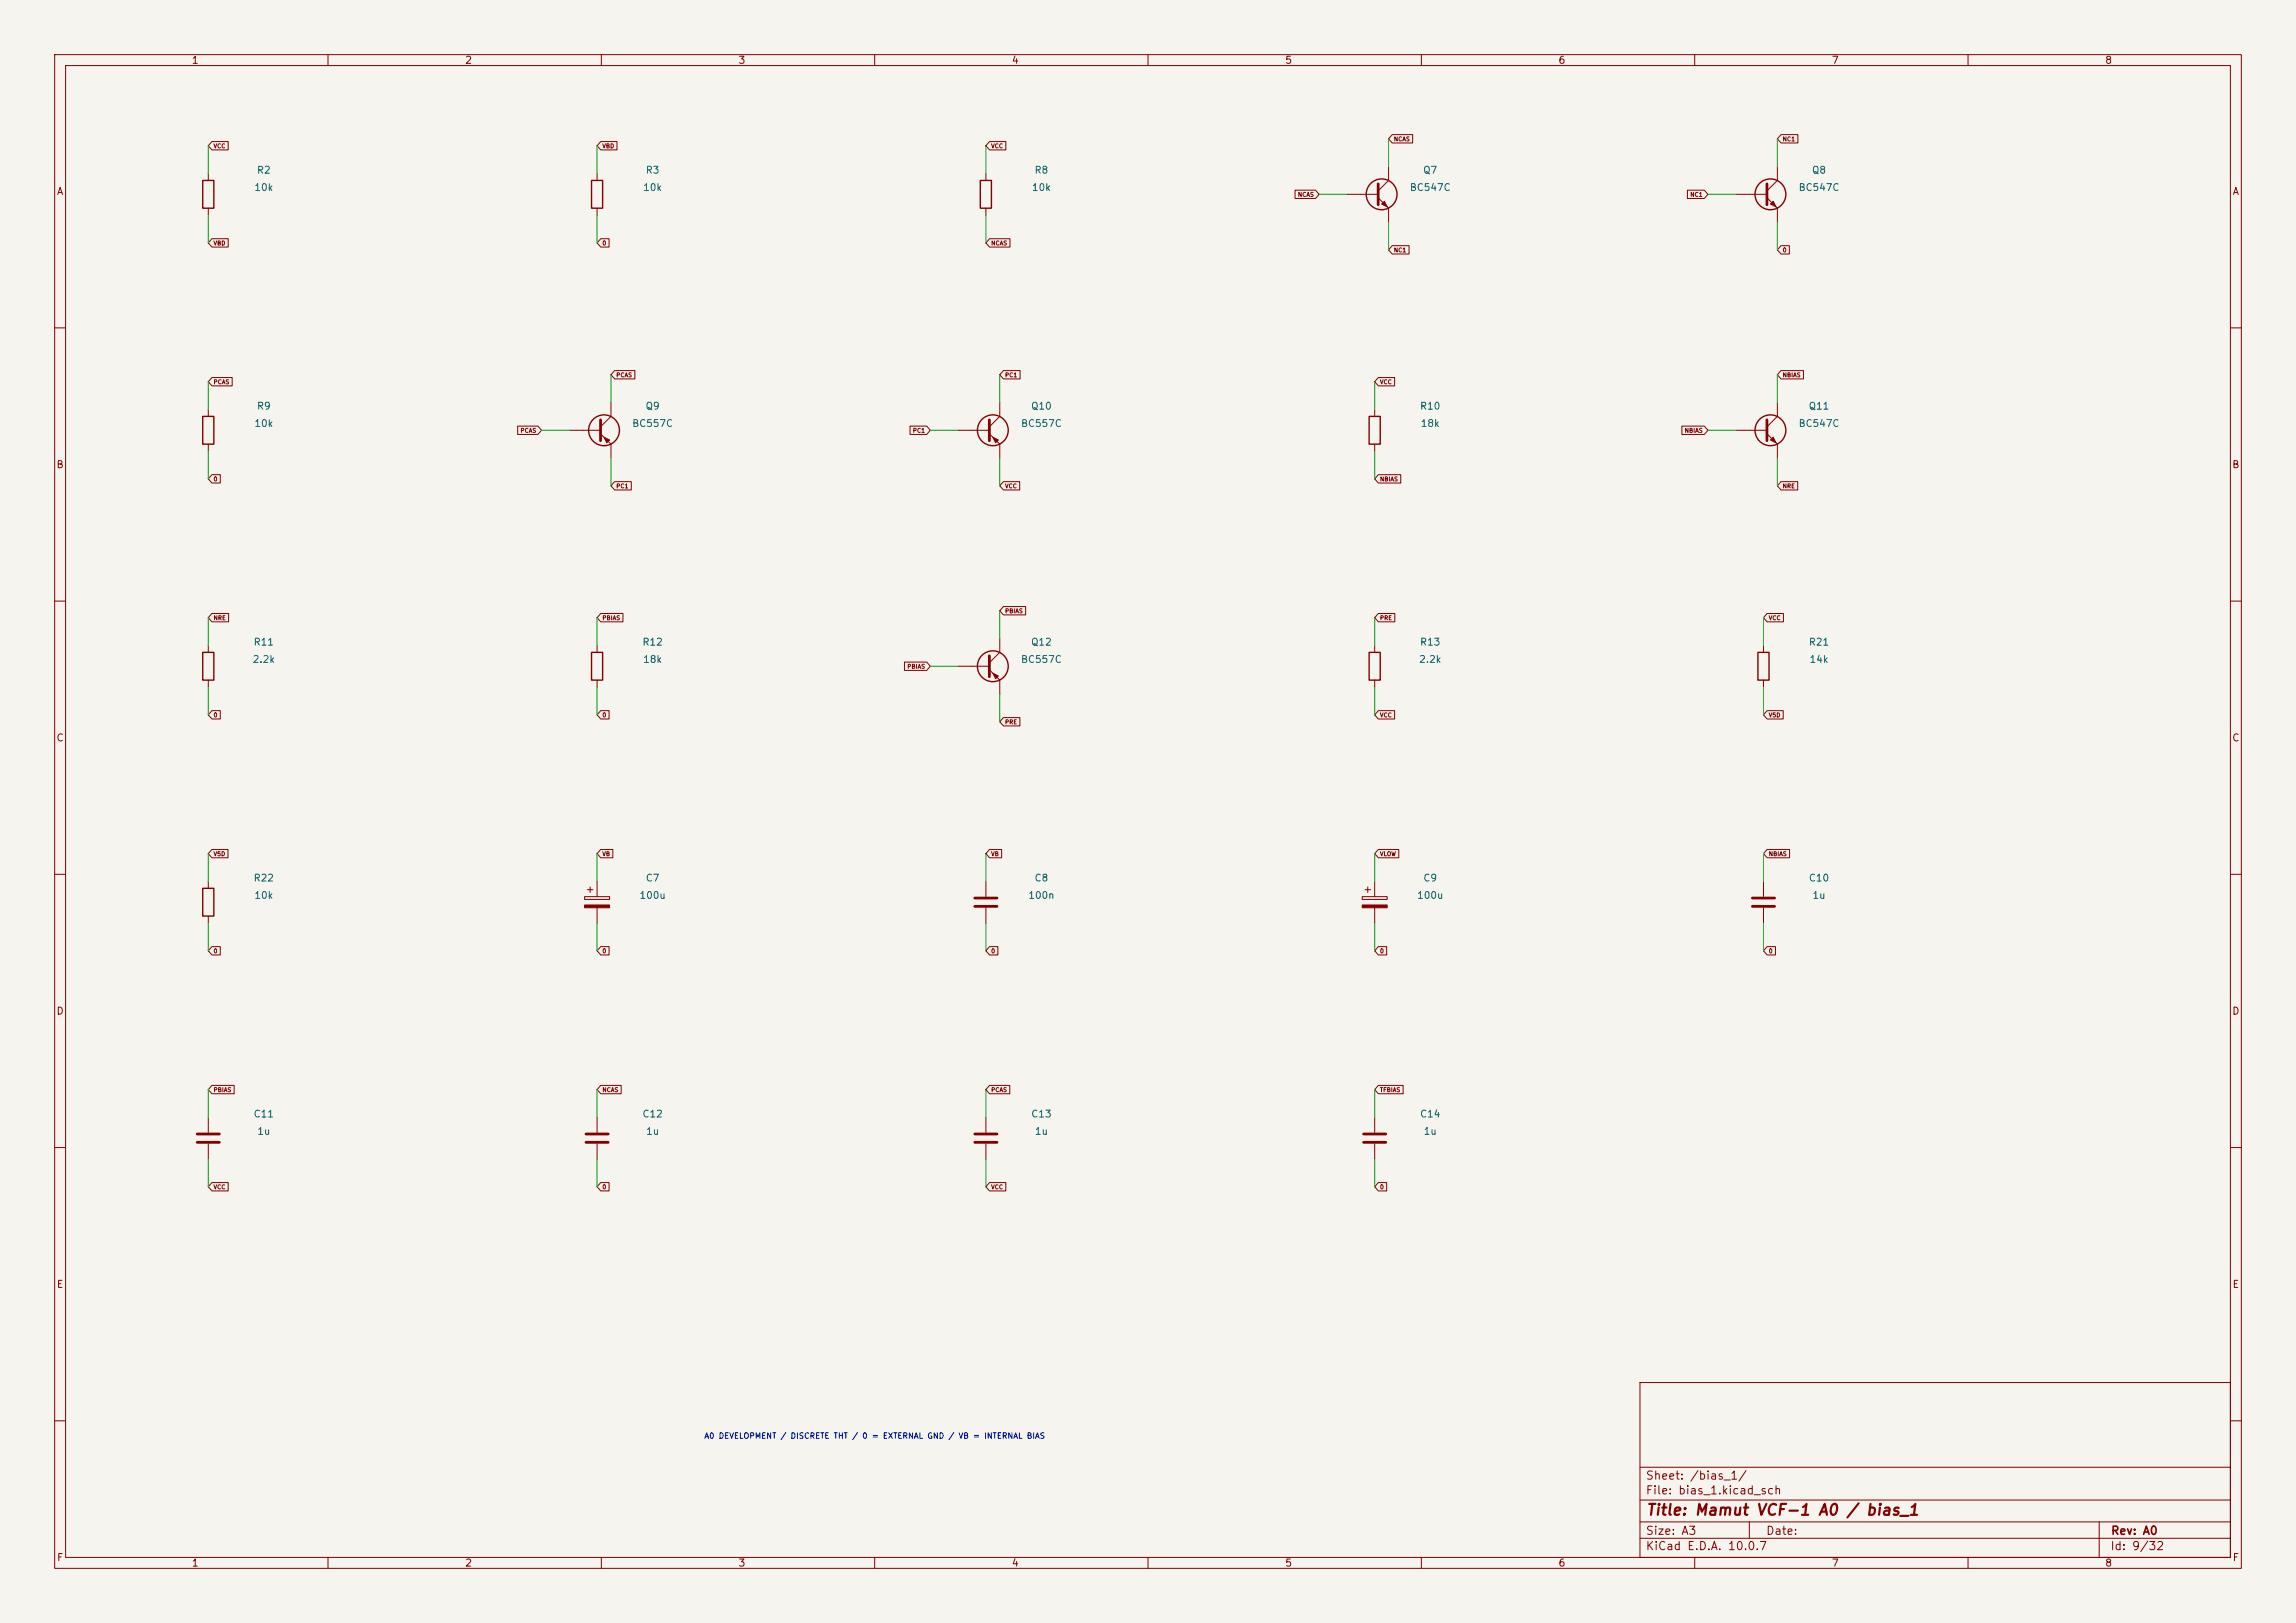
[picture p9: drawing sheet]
<svg xmlns="http://www.w3.org/2000/svg" width="420mm" height="297mm" viewBox="0 0 420 297" stroke-linecap="round" stroke-linejoin="round" font-family="sans-serif">
<defs><g id="words">
<text font-size="2" fill="#840000" x="301" y="277.8">Title: Mamut VCF-1 A0 / bias_1</text>
<g font-size="1.5" fill="#840000">
<text x="300.9" y="273.8">File: bias_1.kicad_sch</text>
<text x="300.9" y="271.1">Sheet: /bias_1/</text>
<text x="300.9" y="281.2">Size: A3</text>
<text x="322.9" y="281.2">Date:</text>
<text x="386" y="281.2">Rev: A0</text>
<text x="300.9" y="284">KiCad E.D.A. 10.0.7</text>
<text x="385.9" y="284">Id: 9/32</text>
</g>
<g font-size="1.3" fill="#840000">
<text x="35" y="12">1</text>
<text x="85" y="12">2</text>
<text x="135" y="12">3</text>
<text x="185" y="12">4</text>
<text x="235" y="12">5</text>
<text x="285" y="12">6</text>
<text x="335" y="12">7</text>
<text x="385" y="12">8</text>
<text x="10.3" y="36">A</text>
<text x="408.3" y="36">A</text>
<text x="10.2" y="86">B</text>
<text x="408.2" y="86">B</text>
<text x="10.2" y="136">C</text>
<text x="408.2" y="136">C</text>
<text x="10.2" y="186">D</text>
<text x="408.2" y="186">D</text>
<text x="10.3" y="236">E</text>
<text x="408.3" y="236">E</text>
<text x="10.3" y="286">F</text>
<text x="35" y="287">1</text>
<text x="85" y="287">2</text>
<text x="135" y="287">3</text>
<text x="185" y="287">4</text>
<text x="235" y="287">5</text>
<text x="285" y="287">6</text>
<text x="335" y="287">7</text>
<text x="385" y="287">8</text>
<text x="408.3" y="286">F</text>
</g>
<g font-size="1.3" fill="#006464">
<text x="46.4" y="35.3">10k</text>
<text x="46.9" y="32.1">R2</text>
<text x="117.5" y="35.3">10k</text>
<text x="118" y="32.1">R3</text>
<text x="188.6" y="35.3">10k</text>
<text x="189.1" y="32.1">R8</text>
<text x="257.8" y="35.3">BC547C</text>
<text x="260.2" y="32.1">Q7</text>
<text x="328.9" y="35.3">BC547C</text>
<text x="331.3" y="32.1">Q8</text>
<text x="46.9" y="75.3">R9</text>
<text x="118" y="75.3">Q9</text>
<text x="188.5" y="75.3">Q10</text>
<text x="259.6" y="75.3">R10</text>
<text x="330.7" y="75.3">Q11</text>
<text x="46.4" y="78.4">10k</text>
<text x="115.5" y="78.4">BC557C</text>
<text x="186.7" y="78.4">BC557C</text>
<text x="259.8" y="78.4">18k</text>
<text x="328.9" y="78.4">BC547C</text>
<text x="46.3" y="118.4">R11</text>
<text x="117.4" y="118.4">R12</text>
<text x="188.5" y="118.4">Q12</text>
<text x="259.6" y="118.4">R13</text>
<text x="330.8" y="118.4">R21</text>
<text x="46.1" y="121.6">2.2k</text>
<text x="117.5" y="121.6">18k</text>
<text x="186.7" y="121.6">BC557C</text>
<text x="259.5" y="121.6">2.2k</text>
<text x="330.9" y="121.6">14k</text>
<text x="46.3" y="161.6">R22</text>
<text x="118" y="161.6">C7</text>
<text x="189.1" y="161.6">C8</text>
<text x="260.3" y="161.6">C9</text>
<text x="330.8" y="161.6">C10</text>
<text x="46.4" y="164.8">10k</text>
<text x="116.9" y="164.8">100u</text>
<text x="188" y="164.8">100n</text>
<text x="259.1" y="164.8">100u</text>
<text x="331.4" y="164.8">1u</text>
<text x="46.3" y="204.8">C11</text>
<text x="47" y="208">1u</text>
<text x="117.4" y="204.8">C12</text>
<text x="118.1" y="208">1u</text>
<text x="188.5" y="204.8">C13</text>
<text x="189.2" y="208">1u</text>
<text x="259.6" y="204.8">C14</text>
<text x="260.3" y="208">1u</text>
</g>
<text font-size="1" fill="#0000c2" x="128.7" y="263.5">A0 DEVELOPMENT / DISCRETE THT / 0 = EXTERNAL GND / VB = INTERNAL BIAS</text>
<g font-size=".8" fill="#840000">
<text x="39" y="27.3">VCC</text>
<text x="110.1" y="27.3">VBD</text>
<text x="181.2" y="27.3">VCC</text>
<text x="254.9" y="26">NCAS</text>
<text x="326" y="26">NC1</text>
<text x="237.3" y="36.2">NCAS</text>
<text x="309.1" y="36.2">NC1</text>
<text x="39" y="45.1">VBD</text>
<text x="110.1" y="45.1">0</text>
<text x="181.2" y="45.1">NCAS</text>
<text x="254.9" y="46.3">NC1</text>
<text x="326" y="46.3">0</text>
<text x="39" y="70.5">PCAS</text>
<text x="112.6" y="69.2">PCAS</text>
<text x="183.8" y="69.2">PC1</text>
<text x="252.3" y="70.5">VCC</text>
<text x="326" y="69.2">NBIAS</text>
<text x="95.1" y="79.4">PCAS</text>
<text x="166.9" y="79.4">PC1</text>
<text x="308.1" y="79.4">NBIAS</text>
<text x="39" y="88.3">0</text>
<text x="112.6" y="89.5">PC1</text>
<text x="183.8" y="89.5">VCC</text>
<text x="252.3" y="88.3">NBIAS</text>
<text x="326" y="89.5">NRE</text>
<text x="39" y="113.7">NRE</text>
<text x="110.1" y="113.7">PBIAS</text>
<text x="183.8" y="112.4">PBIAS</text>
<text x="252.3" y="113.7">PRE</text>
<text x="323.5" y="113.7">VCC</text>
<text x="165.9" y="122.5">PBIAS</text>
<text x="39" y="131.4">0</text>
<text x="110.1" y="131.4">0</text>
<text x="252.3" y="131.4">VCC</text>
<text x="323.5" y="131.4">V5D</text>
<text x="183.8" y="132.7">PRE</text>
<text x="39" y="156.8">V5D</text>
<text x="110.1" y="156.8">VB</text>
<text x="181.2" y="156.8">VB</text>
<text x="252.3" y="156.8">VLOW</text>
<text x="323.5" y="156.8">NBIAS</text>
<text x="39" y="174.6">0</text>
<text x="110.1" y="174.6">0</text>
<text x="181.2" y="174.6">0</text>
<text x="252.3" y="174.6">0</text>
<text x="323.5" y="174.6">0</text>
<text x="39" y="200">PBIAS</text>
<text x="110.1" y="200">NCAS</text>
<text x="181.2" y="200">PCAS</text>
<text x="252.3" y="200">TFBIAS</text>
<text x="39" y="217.8">VCC</text>
<text x="110.1" y="217.8">0</text>
<text x="181.2" y="217.8">VCC</text>
<text x="252.3" y="217.8">0</text>
</g>
</g></defs>
<path d="M0 0h420v297h-420z" fill="#f5f4ef" stroke="#f5f4ef" stroke-width=".18"/>
<g fill="none" stroke="#840000" stroke-width=".18">
<path d="M10 10h400v277h-400zM12 12h396v273h-396zM60 10v2M110 10v2M160 10v2M210 10v2M260 10v2M310 10v2M360 10v2M38.1 31.8v1.2M38.1 38.1v1.3M38.8 25.9h2.9v1.5h-2.9l-.7-.7z"/>
<path d="M109.2 31.8v1.2M109.2 38.1v1.3M109.9 25.9h3v1.5h-3l-.7-.7zM180.3 31.8v1.2M180.3 38.1v1.3M181 25.9h3v1.5h-3l-.7-.7zM236.9 34.8h3.7l.7 .8-.7 .7h-3.7zM246.4 35.6h5.7M252.1 36.2l1.9 1.9v2.5M254 30.5v2.5l-1.9 1.9M254.7 24.6h3.7v1.6h-3.7l-.7-.8zM308.7 34.8h3.1l.6 .8-.6 .7h-3.1z"/>
<path d="M317.5 35.6h5.7M323.2 36.2l1.9 1.9v2.5M325.1 30.5v2.5l-1.9 1.9M325.8 24.6h3.1v1.6h-3.1l-.7-.8zM38.8 43.7h2.9v1.5h-2.9l-.7-.7zM109.9 43.7h1.5v1.5h-1.5l-.7-.7zM181 43.7h3.7v1.5h-3.7l-.7-.7zM254.7 45h3.1v1.5h-3.1l-.7-.8zM325.8 45h1.5v1.5h-1.5l-.7-.8zM10 60h2M38.1 74.9v1.3M38.8 69.1h3.7v1.5h-3.7l-.7-.7z"/>
<path d="M94.7 78h3.7l.7 .7-.7 .8h-3.7zM104.1 78.7h5.8M109.9 79.4l1.9 1.9v2.5M111.8 73.7v2.5l-1.9 1.9M112.4 67.8h3.7v1.5h-3.7l-.6-.7zM166.5 78h3l.7 .7-.7 .8h-3zM175.3 78.7h5.7M181 79.4l1.9 1.9v2.5M182.9 73.7v2.5l-1.9 1.9M183.5 67.8h3.1v1.5h-3.1l-.6-.7zM251.5 74.9v1.3M252.1 69.1h3v1.5h-3l-.6-.7z"/>
<path d="M307.7 78h4.1l.6 .7-.6 .8h-4.1zM317.5 78.7h5.7M323.2 79.4l1.9 1.9v2.5M325.1 73.7v2.5l-1.9 1.9M325.8 67.8h4.1v1.5h-4.1l-.7-.7zM408 60h2M38.1 81.3v1.3M38.8 86.9h1.5v1.5h-1.5l-.7-.8zM112.4 88.1h3.1v1.6h-3.1l-.6-.8zM183.5 88.1h3v1.6h-3l-.6-.8zM251.5 81.3v1.3M252.1 86.9h4.1v1.5h-4.1l-.6-.8z"/>
<path d="M325.8 88.1h3v1.6h-3l-.7-.8zM10 110h2M38.1 118.1v1.3M38.8 112.3h3v1.5h-3l-.7-.8zM109.2 118.1v1.3M109.9 112.3h4.1v1.5h-4.1l-.7-.8zM182.9 116.8v2.6l-1.9 1.9M183.5 111h4.1v1.5h-4.1l-.6-.7zM251.5 118.1v1.3M252.1 112.3h3v1.5h-3l-.6-.8zM322.6 118.1v1.3M323.2 112.3h3v1.5h-3l-.6-.8z"/>
<path d="M408 110h2M38.1 124.5v1.2M38.8 130h1.5v1.6h-1.5l-.7-.8zM109.2 124.5v1.2M109.9 130h1.5v1.6h-1.5l-.7-.8zM165.4 121.2h4.1l.7 .7-.7 .8h-4.1zM175.3 121.9h5.7M181 122.6l1.9 1.9v2.5M183.5 131.3h3.1v1.5h-3.1l-.6-.7zM251.5 124.5v1.2M252.1 130h3v1.6h-3l-.6-.8zM322.6 124.5v1.2"/>
<path d="M323.2 130h3v1.6h-3l-.6-.8zM10 160h2M38.8 155.4h2.9v1.6h-2.9l-.7-.8zM109.9 155.4h2.2v1.6h-2.2l-.7-.8zM181 155.4h2.2v1.6h-2.2l-.7-.8zM252.1 155.4h3.8v1.6h-3.8l-.6-.8zM323.2 155.4h4.1v1.6h-4.1l-.6-.8zM408 160h2M38.1 161.3v1.3M38.1 167.6v1.3M38.8 173.2h1.5v1.6h-1.5l-.7-.8zM106.9 164.1h4.6v.5h-4.6z"/>
<path d="M107.4 162.8h1.1M107.9 162.3v1M109.2 161.3v2.8M109.2 166.1v2.8M109.9 173.2h1.5v1.6h-1.5l-.7-.8zM180.3 161.3v2.8M180.3 166.1v2.8M181 173.2h1.5v1.6h-1.5l-.7-.8zM249.2 164.1h4.5v.5h-4.5zM249.7 162.8h1M250.2 162.3v1M251.5 161.3v2.8"/>
<path d="M251.5 166.1v2.8M252.1 173.2h1.6v1.6h-1.6l-.6-.8zM322.6 161.3v2.8M322.6 166.1v2.8M323.2 173.2h1.6v1.6h-1.6l-.6-.8zM38.8 198.6h4v1.6h-4l-.7-.8zM109.9 198.6h3.7v1.6h-3.7l-.7-.8zM181 198.6h3.7v1.6h-3.7l-.7-.8zM252.1 198.6h4.6v1.6h-4.6l-.6-.8zM10 210h2M38.1 204.5v2.8M38.1 209.3v2.8"/>
<path d="M38.8 216.4h2.9v1.5h-2.9l-.7-.7zM109.2 204.5v2.8M109.2 209.3v2.8M109.9 216.4h1.5v1.5h-1.5l-.7-.7zM180.3 204.5v2.8M180.3 209.3v2.8M181 216.4h3v1.5h-3l-.7-.7zM251.5 204.5v2.8M251.5 209.3v2.8M252.1 216.4h1.6v1.5h-1.6l-.6-.7zM408 210h2M300 253h108v32h-108z"/>
<path d="M10 260h2M300 278.5h108M300 274.5h108M300 268.5h108M320 278.5v3M384 278.5v6.5M408 260h2M60 285v2M110 285v2M160 285v2M210 285v2M260 285v2"/>
<path d="M300 281.5h108M310 285v2M360 285v2"/>
</g>
<g fill="none" stroke="#840000" stroke-width=".51">
<path d="M252.1 33.7v3.8M323.2 33.7v3.8M109.9 76.8v3.8M181 76.8v3.8M323.2 76.8v3.8M181 120v3.8M178.3 164.3h4.1M178.3 165.9h4.1M320.5 164.3h4.1M320.5 165.9h4.1M36.1 207.5h4M36.1 209h4"/>
<path d="M107.2 207.5h4.1M107.2 209h4.1M178.3 207.5h4.1M178.3 209h4.1M249.4 207.5h4.1M249.4 209h4.1"/>
</g>
<g fill="none" stroke="#840000" stroke-width=".25">
<path d="M37.1 33h2v5.1h-2zM108.2 33h2v5.1h-2zM179.3 33h2.1v5.1h-2.1zM37.1 76.2h2v5.1h-2zM250.4 76.2h2.1v5.1h-2.1zM37.1 119.4h2v5.1h-2zM108.2 119.4h2v5.1h-2zM250.4 119.4h2.1v5.1h-2.1zM321.6 119.4h2v5.1h-2zM37.1 162.6h2v5h-2z"/>
<circle cx="252.7" cy="35.6" r="2.82"/>
<circle cx="323.8" cy="35.6" r="2.82"/>
<circle cx="110.5" cy="78.7" r="2.82"/>
<circle cx="181.6" cy="78.7" r="2.82"/>
<circle cx="323.8" cy="78.7" r="2.82"/>
<circle cx="181.6" cy="121.9" r="2.82"/>
</g>
<g fill="#840000" stroke="#840000" stroke-width=".18">
<path d="M181.6 123.2l1 .5-.5 .5z"/>
<path d="M106.9 165.6h4.6v.5h-4.6z"/>
<path d="M323.8 37.3l.6-.5 .5 1z"/>
<path d="M323.8 80.5l.6-.5 .5 1z"/>
<path d="M252.7 37.3l.5-.5 .5 1z"/>
<path d="M110.5 80l1 .5-.5 .5z"/>
<path d="M181.6 80l1 .5-.5 .5z"/>
<path d="M249.2 165.6h4.5v.5h-4.5z"/>
</g>
<g fill="none" stroke="#009600" stroke-width=".18">
<path d="M38.1 26.7v5.1M38.1 39.4v5.1M109.2 26.7v5.1M109.2 39.4v5.1M180.3 26.7v5.1M180.3 39.4v5.1M241.3 35.6h5.1M254 25.4v5.1M312.4 35.6h5.1M325.1 25.4v5.1M254 40.6v5.1M325.1 40.6v5.1"/>
<path d="M38.1 69.9v5M99.1 78.7h5M111.8 68.6v5.1M170.2 78.7h5.1M182.9 68.6v5.1M251.5 69.9v5M312.4 78.7h5.1M325.1 68.6v5.1M38.1 82.6v5M111.8 83.8v5.1M182.9 83.8v5.1M251.5 82.6v5"/>
<path d="M325.1 83.8v5.1M38.1 113v5.1M109.2 113v5.1M182.9 111.8v5M251.5 113v5.1M322.6 113v5.1M38.1 125.7v5.1M109.2 125.7v5.1M170.2 121.9h5.1M182.9 127v5.1M251.5 125.7v5.1M322.6 125.7v5.1"/>
<path d="M38.1 156.2v5.1M109.2 156.2v5.1M180.3 156.2v5.1M251.5 156.2v5.1M322.6 156.2v5.1M38.1 168.9v5.1M109.2 168.9v5.1M180.3 168.9v5.1M251.5 168.9v5.1M322.6 168.9v5.1M38.1 199.4v5.1M109.2 199.4v5.1"/>
<path d="M180.3 199.4v5.1M251.5 199.4v5.1M38.1 212.1v5.1M109.2 212.1v5.1M180.3 212.1v5.1M251.5 212.1v5.1"/>
</g>
<use href="#words"/>
</svg>
